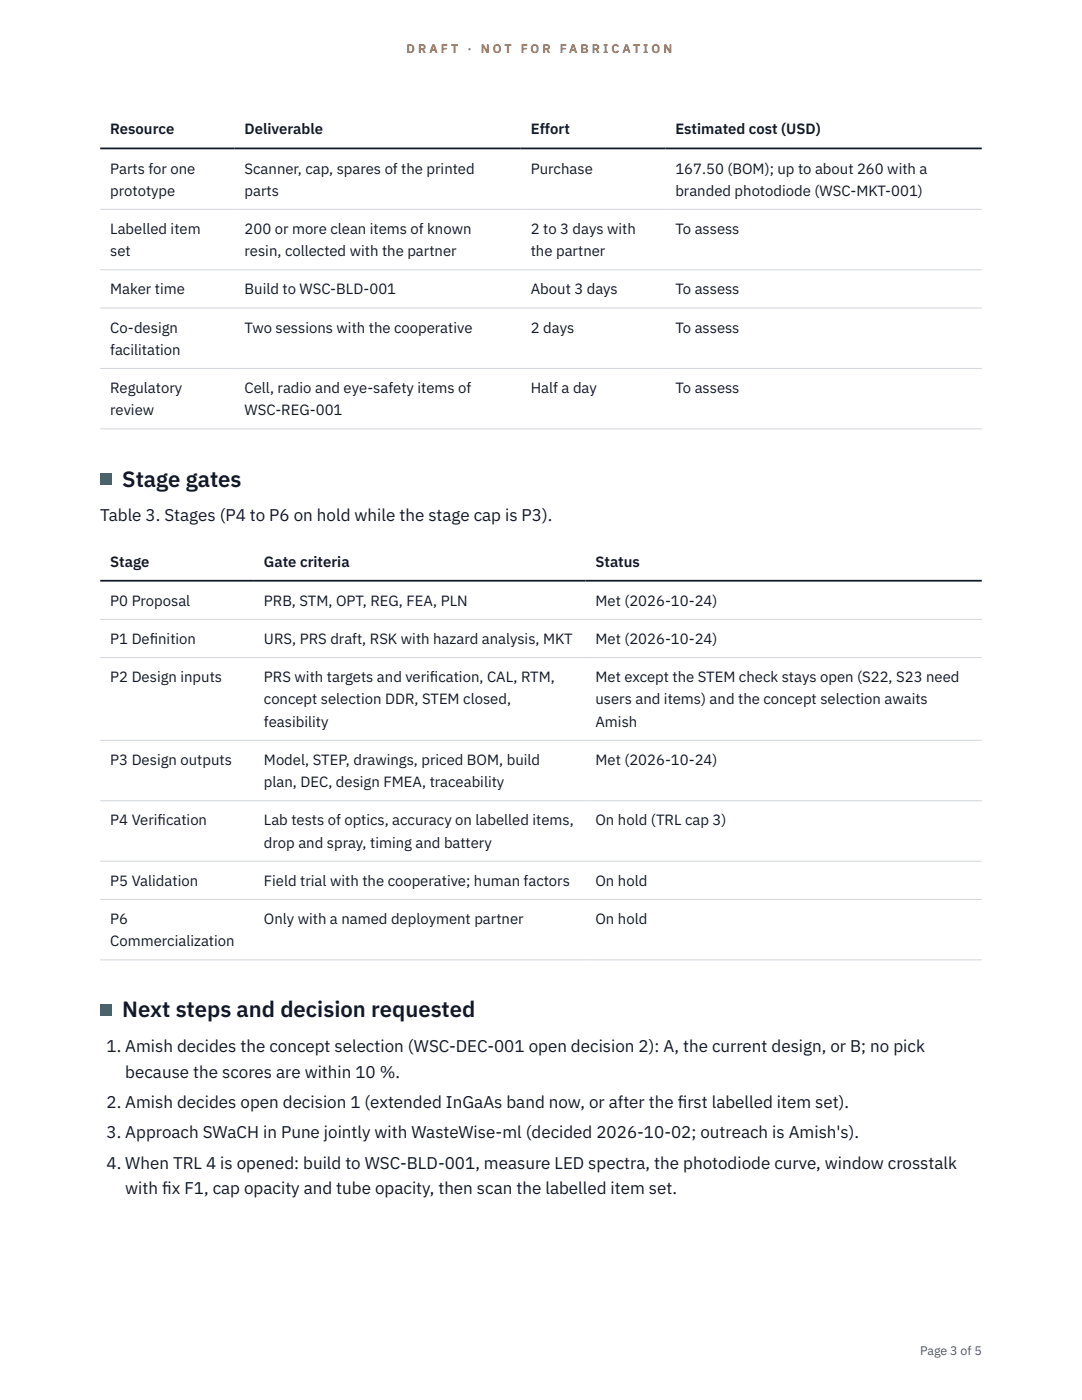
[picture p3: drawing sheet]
<svg xmlns="http://www.w3.org/2000/svg" width="216mm" height="279mm" viewBox="0 0 216 279" stroke-linecap="round" stroke-linejoin="round" font-family="sans-serif">
<defs><g id="words">
<g font-size="4.4" fill="#111827">
<text x="24.4" y="97.1">Stage gates</text>
<text x="24.4" y="203.1">Next steps and decision requested</text>
</g>
<g font-size="3.4" fill="#111827">
<text x="20" y="104">Table 3. Stages (P4 to P6 on hold while the stage cap is P3).</text>
<text x="21.2" y="210">1. Amish decides the concept selection (WSC-DEC-001 open decision 2): A, the current design, or B; no pick</text>
<text x="25" y="215.1">because the scores are within 10 %.</text>
<text x="21.2" y="221.1">2. Amish decides open decision 1 (extended InGaAs band now, or after the f</text>
<text x="135.2" y="221.1">irst labelled item set).</text>
<text x="21.2" y="227.2">3. Approach SWaCH in Pune jointly with WasteWise-ml (decided 2026-10-02; outreach is Amish's).</text>
<text x="21.2" y="233.3">4. When TRL 4 is opened: build to WSC-BLD-001, measure LED spectra, the photodiode curve, window crosstalk</text>
<text x="25" y="238.4">with f</text>
<text x="32.4" y="238.4">ix F1, cap opacity and tube opacity, then scan the labelled item set.</text>
</g>
<g font-size="3" fill="#111827">
<text x="22" y="26.8">Resource</text>
<text x="48.8" y="26.8">Deliverable</text>
<text x="105.9" y="26.8">Effort</text>
<text x="134.8" y="26.8">Estimated cost (USD)</text>
<text x="22" y="34.6">Parts for one</text>
<text x="48.8" y="34.6">Scanner, cap, spares of the printed</text>
<text x="105.9" y="34.6">Purchase</text>
<text x="134.8" y="34.6">167.50 (BOM); up to about 260 with a</text>
<text x="22" y="39.1">prototype</text>
<text x="48.8" y="39.1">parts</text>
<text x="134.8" y="39.1">branded photodiode (WSC-MKT-001)</text>
<text x="22" y="46.7">Labelled item</text>
<text x="48.8" y="46.7">200 or more clean items of known</text>
<text x="105.9" y="46.7">2 to 3 days with</text>
<text x="134.8" y="46.7">To assess</text>
<text x="22" y="51.1">set</text>
<text x="48.8" y="51.1">resin, collected with the partner</text>
<text x="105.9" y="51.1">the partner</text>
<text x="22" y="58.8">Maker time</text>
<text x="48.8" y="58.8">Build to WSC-BLD-001</text>
<text x="105.9" y="58.8">About 3 days</text>
<text x="134.8" y="58.8">To assess</text>
<text x="22" y="66.4">Co-design</text>
<text x="22" y="70.8">facilitation</text>
<text x="48.8" y="66.4">Two sessions with the cooperative</text>
<text x="105.9" y="66.4">2 days</text>
<text x="134.8" y="66.4">To assess</text>
<text x="22" y="78.5">Regulatory</text>
<text x="22" y="82.9">review</text>
<text x="48.8" y="78.5">Cell, radio and eye-safety items of</text>
<text x="48.8" y="82.9">WSC-REG-001</text>
<text x="105.9" y="78.5">Half a day</text>
<text x="134.8" y="78.5">To assess</text>
<text x="22" y="113.1">Stage</text>
<text x="52.7" y="113.1">Gate criteria</text>
<text x="118.8" y="113.1">Status</text>
<text x="22" y="120.9">P0 Proposal</text>
<text x="52.7" y="120.9">PRB, STM, OPT, REG, FEA, PLN</text>
<text x="118.8" y="120.9">Met (2026-10-24)</text>
<text x="22" y="128.5">P1 Def</text>
<text x="29.9" y="128.5">inition</text>
<text x="52.7" y="128.5">URS, PRS draft, RSK with hazard analysis, MKT</text>
<text x="118.8" y="128.5">Met (2026-10-24)</text>
<text x="22" y="136.2">P2 Design inputs</text>
<text x="52.7" y="136.2">PRS with targets and verif</text>
<text x="85.8" y="136.2">ication, CAL, RTM,</text>
<text x="118.8" y="136.2">Met except the STEM check stays open (S22, S23 need</text>
<text x="52.7" y="140.6">concept selection DDR, STEM closed,</text>
<text x="118.8" y="140.6">users and items) and the concept selection awaits</text>
<text x="52.7" y="145">feasibility</text>
<text x="118.8" y="145">Amish</text>
<text x="22" y="152.7">P3 Design outputs</text>
<text x="52.7" y="152.7">Model, STEP, drawings, priced BOM, build</text>
<text x="118.8" y="152.7">Met (2026-10-24)</text>
<text x="52.7" y="157.1">plan, DEC, design FMEA, traceability</text>
<text x="22" y="164.7">P4 Verif</text>
<text x="31.4" y="164.7">ication</text>
<text x="52.7" y="164.7">Lab tests of optics, accuracy on labelled items,</text>
<text x="118.8" y="164.7">On hold (TRL cap 3)</text>
<text x="52.7" y="169.2">drop and spray, timing and battery</text>
<text x="22" y="176.8">P5 Validation</text>
<text x="52.7" y="176.8">Field trial with the cooperative; human factors</text>
<text x="118.8" y="176.8">On hold</text>
<text x="22" y="184.4">P6</text>
<text x="52.7" y="184.4">Only with a named deployment partner</text>
<text x="118.8" y="184.4">On hold</text>
<text x="22" y="188.9">Commercialization</text>
</g>
<g font-size="2.5" fill="#b45309">
<text x="81.1" y="10.5">D R A F T</text>
<text x="93.3" y="10.5">·</text>
<text x="95.9" y="10.5">N O T</text>
<text x="103.9" y="10.5">F O R</text>
<text x="111.7" y="10.5">F A B R I C A T I O N</text>
</g>
<text font-size="2.5" fill="#4b5563" x="183.6" y="270.3">Page 3 of 5</text>
</g></defs>
<path d="M20 41.8h175.9M20 53.8h175.9M20 61.5h175.9M20 73.5h175.9M20 85.6h175.9M20 123.6h175.9M20 131.2h175.9M20 147.7h175.9M20 159.8h175.9M20 171.9h175.9M20 179.5h175.9M20 191.6h175.9" fill="none" stroke="#d1d5db" stroke-width=".2"/>
<path d="M20 29.6h175.9M20 115.9h175.9" fill="none" stroke="#111827" stroke-width=".35"/>
<g fill="#0f766e">
<path d="M20 94.5h2.2v2.2h-2.2z"/>
<path d="M20 200.5h2.2v2.2h-2.2z"/>
</g>
<use href="#words"/>
</svg>
